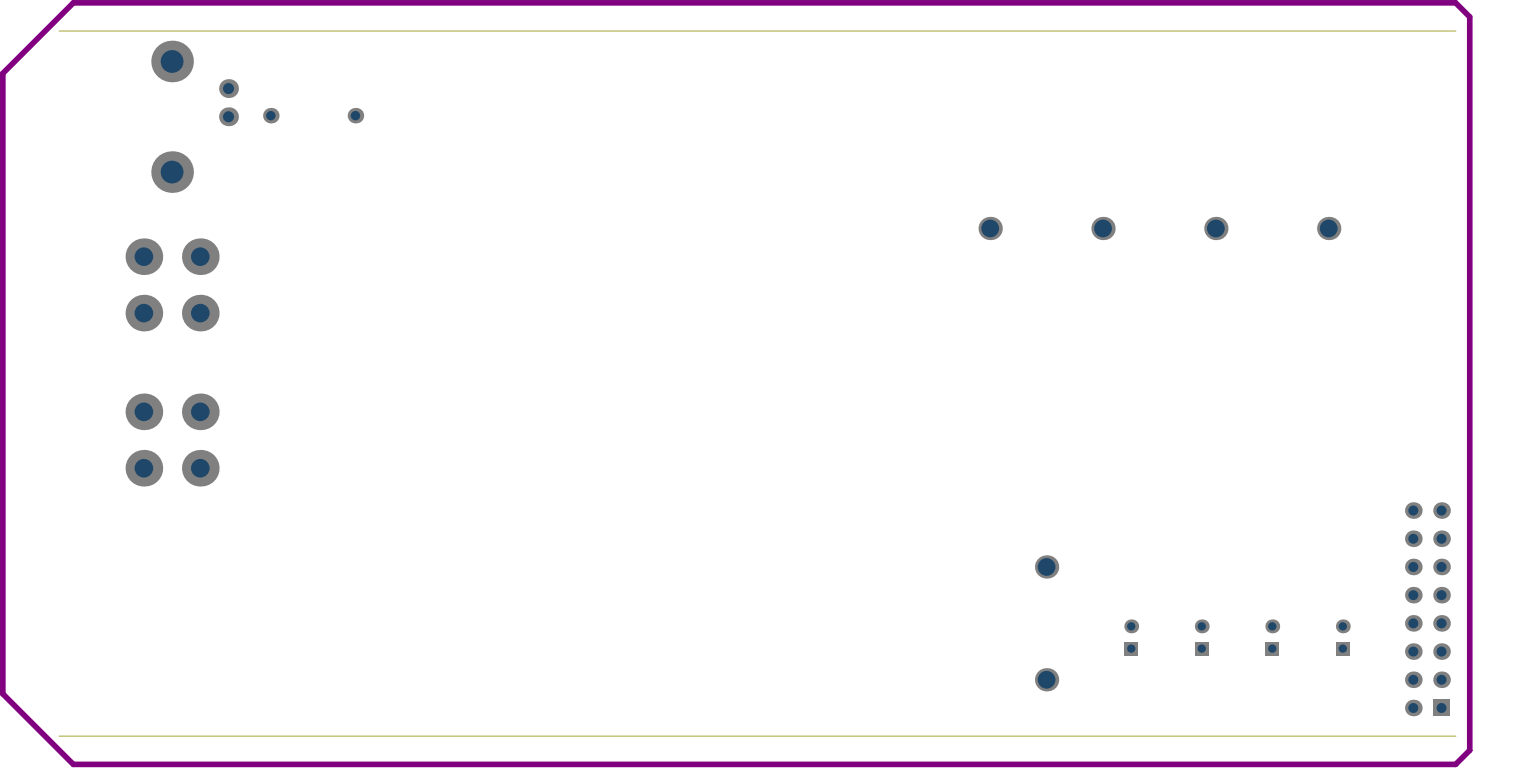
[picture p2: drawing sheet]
<svg xmlns="http://www.w3.org/2000/svg" width="454mm" height="230mm" viewBox="0 0 454 230" stroke-linecap="round" stroke-linejoin="round" font-family="sans-serif">
<path d="M22 .9h414.5l4.3 4.2v220l-4.3 4.2h-414.5l-21.1-21.2v-186.1z" fill="none" stroke="#800080" stroke-width="1.7"/>
<path d="M17.8 9.3h418.7M17.8 220.8h418.7" fill="none" stroke="#c0c073" stroke-width=".42"/>
<circle cx="432.3" cy="203.9" r="2.5" fill="#808080"/>
<circle cx="432.3" cy="203.9" r="1.5" fill="#1f4769"/>
<circle cx="432.3" cy="153.1" r="2.5" fill="#808080"/>
<circle cx="432.3" cy="153.1" r="1.5" fill="#1f4769"/>
<circle cx="432.3" cy="161.6" r="2.5" fill="#808080"/>
<circle cx="432.3" cy="161.6" r="1.5" fill="#1f4769"/>
<circle cx="432.3" cy="170.1" r="2.5" fill="#808080"/>
<circle cx="432.3" cy="170.1" r="1.5" fill="#1f4769"/>
<circle cx="432.3" cy="187" r="2.5" fill="#808080"/>
<circle cx="432.3" cy="187" r="1.5" fill="#1f4769"/>
<circle cx="432.3" cy="195.4" r="2.5" fill="#808080"/>
<circle cx="432.3" cy="195.4" r="1.5" fill="#1f4769"/>
<circle cx="432.3" cy="178.5" r="2.5" fill="#808080"/>
<circle cx="432.3" cy="178.5" r="1.5" fill="#1f4769"/>
<path d="M429.8 209.9h5v5h-5z" fill-rule="evenodd" fill="#808080"/>
<circle cx="432.3" cy="212.4" r="1.5" fill="#1f4769"/>
<circle cx="423.8" cy="203.9" r="2.5" fill="#808080"/>
<circle cx="423.8" cy="203.9" r="1.5" fill="#1f4769"/>
<circle cx="423.8" cy="153.1" r="2.5" fill="#808080"/>
<circle cx="423.8" cy="153.1" r="1.5" fill="#1f4769"/>
<circle cx="423.8" cy="161.6" r="2.5" fill="#808080"/>
<circle cx="423.8" cy="161.6" r="1.5" fill="#1f4769"/>
<circle cx="423.8" cy="170.1" r="2.5" fill="#808080"/>
<circle cx="423.8" cy="170.1" r="1.5" fill="#1f4769"/>
<circle cx="423.8" cy="178.5" r="2.5" fill="#808080"/>
<circle cx="423.8" cy="178.5" r="1.5" fill="#1f4769"/>
<circle cx="423.8" cy="212.4" r="2.5" fill="#808080"/>
<circle cx="423.8" cy="212.4" r="1.5" fill="#1f4769"/>
<circle cx="68.5" cy="26.6" r="2.83" fill="#808080"/>
<circle cx="68.5" cy="26.6" r="1.67" fill="#1f4769"/>
<path d="M358.3 192.5h4.2v4.1h-4.2z" fill-rule="evenodd" fill="#808080"/>
<circle cx="360.4" cy="194.5" r="1.25" fill="#1f4769"/>
<path d="M337.2 192.5h4.1v4.1h-4.1z" fill-rule="evenodd" fill="#808080"/>
<circle cx="339.2" cy="194.5" r="1.25" fill="#1f4769"/>
<circle cx="339.2" cy="187.9" r="2.08" fill="#808080"/>
<circle cx="339.2" cy="187.9" r="1.25" fill="#1f4769"/>
<circle cx="360.4" cy="187.9" r="2.08" fill="#808080"/>
<circle cx="360.4" cy="187.9" r="1.25" fill="#1f4769"/>
<circle cx="313.9" cy="203.9" r="3.5" fill="#808080"/>
<circle cx="313.9" cy="203.9" r="2.67" fill="#1f4769"/>
<circle cx="381.5" cy="187.9" r="2.08" fill="#808080"/>
<circle cx="381.5" cy="187.9" r="1.25" fill="#1f4769"/>
<circle cx="81.2" cy="34.7" r="2.33" fill="#808080"/>
<circle cx="81.2" cy="34.7" r="1.42" fill="#1f4769"/>
<circle cx="106.6" cy="34.7" r="2.33" fill="#808080"/>
<circle cx="106.6" cy="34.7" r="1.42" fill="#1f4769"/>
<circle cx="398.5" cy="68.5" r="3.5" fill="#808080"/>
<circle cx="398.5" cy="68.5" r="2.67" fill="#1f4769"/>
<circle cx="313.9" cy="170.1" r="3.5" fill="#808080"/>
<circle cx="313.9" cy="170.1" r="2.67" fill="#1f4769"/>
<circle cx="68.5" cy="35" r="2.83" fill="#808080"/>
<circle cx="68.5" cy="35" r="1.67" fill="#1f4769"/>
<circle cx="330.8" cy="68.5" r="3.5" fill="#808080"/>
<circle cx="330.8" cy="68.5" r="2.67" fill="#1f4769"/>
<circle cx="364.6" cy="68.5" r="3.5" fill="#808080"/>
<circle cx="364.6" cy="68.5" r="2.67" fill="#1f4769"/>
<circle cx="296.9" cy="68.5" r="3.5" fill="#808080"/>
<circle cx="296.9" cy="68.5" r="2.67" fill="#1f4769"/>
<circle cx="51.6" cy="51.6" r="6.2" fill="#808080"/>
<circle cx="51.6" cy="51.6" r="3.4" fill="#1f4769"/>
<circle cx="51.6" cy="18.4" r="6.2" fill="#808080"/>
<circle cx="51.6" cy="18.4" r="3.4" fill="#1f4769"/>
<circle cx="43.1" cy="140.5" r="5.5" fill="#808080"/>
<circle cx="43.1" cy="140.5" r="2.79" fill="#1f4769"/>
<circle cx="60.1" cy="123.5" r="5.5" fill="#808080"/>
<circle cx="60.1" cy="123.5" r="2.79" fill="#1f4769"/>
<circle cx="43.1" cy="93.9" r="5.5" fill="#808080"/>
<circle cx="43.1" cy="93.9" r="2.79" fill="#1f4769"/>
<circle cx="60.1" cy="77" r="5.5" fill="#808080"/>
<circle cx="60.1" cy="77" r="2.79" fill="#1f4769"/>
<circle cx="43.1" cy="77" r="5.5" fill="#808080"/>
<circle cx="43.1" cy="77" r="2.79" fill="#1f4769"/>
<circle cx="60.1" cy="93.9" r="5.5" fill="#808080"/>
<circle cx="60.1" cy="93.9" r="2.79" fill="#1f4769"/>
<circle cx="43.1" cy="123.5" r="5.5" fill="#808080"/>
<circle cx="43.1" cy="123.5" r="2.79" fill="#1f4769"/>
<circle cx="60.1" cy="140.5" r="5.5" fill="#808080"/>
<circle cx="60.1" cy="140.5" r="2.79" fill="#1f4769"/>
<circle cx="423.8" cy="187" r="2.5" fill="#808080"/>
<circle cx="423.8" cy="187" r="1.5" fill="#1f4769"/>
<circle cx="423.8" cy="195.4" r="2.5" fill="#808080"/>
<circle cx="423.8" cy="195.4" r="1.5" fill="#1f4769"/>
<path d="M379.5 192.5h4.1v4.1h-4.1z" fill-rule="evenodd" fill="#808080"/>
<circle cx="381.5" cy="194.5" r="1.25" fill="#1f4769"/>
<path d="M400.6 192.5h4.2v4.1h-4.2z" fill-rule="evenodd" fill="#808080"/>
<circle cx="402.7" cy="194.5" r="1.25" fill="#1f4769"/>
<circle cx="402.7" cy="187.9" r="2.08" fill="#808080"/>
<circle cx="402.7" cy="187.9" r="1.25" fill="#1f4769"/>
</svg>
